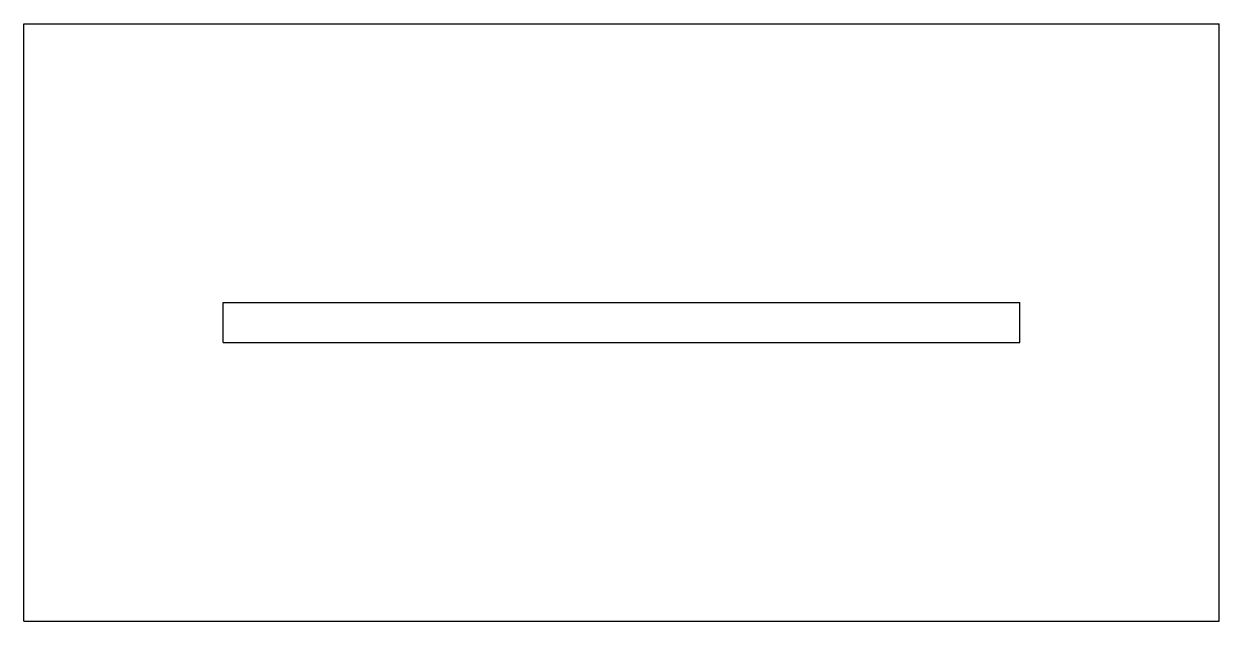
# Model space of a CAD drawing. Extents: x 69.712 to 70.012, y 424.653 to 424.803.
import ezdxf

# ---------------------------------------------------------------- set-up
doc = ezdxf.new("R2010")
doc.units = 0
doc.header["$MEASUREMENT"] = 0
doc.layers.add('LBA', color=1, linetype='CONTINUOUS')

msp = doc.modelspace()

# ---------------------------------------------------------------- linework, layer by layer
at = {"layer": 'LBA'}
for p, q in [((69.71182, 424.65273), (69.71182, 424.80273)), ((69.71182, 424.80273), (70.01182, 424.80273)), ((70.01182, 424.65273), (70.01182, 424.80273)), ((69.76182, 424.73273), (69.96182, 424.73273)), ((69.76182, 424.72273), (69.76182, 424.73273)), ((69.96182, 424.72273), (69.96182, 424.73273)), ((69.76182, 424.72273), (69.96182, 424.72273)), ((69.71182, 424.65273), (70.01182, 424.65273))]:
    msp.add_line(p, q, dxfattribs=at)

doc.saveas('drawing.dxf')
